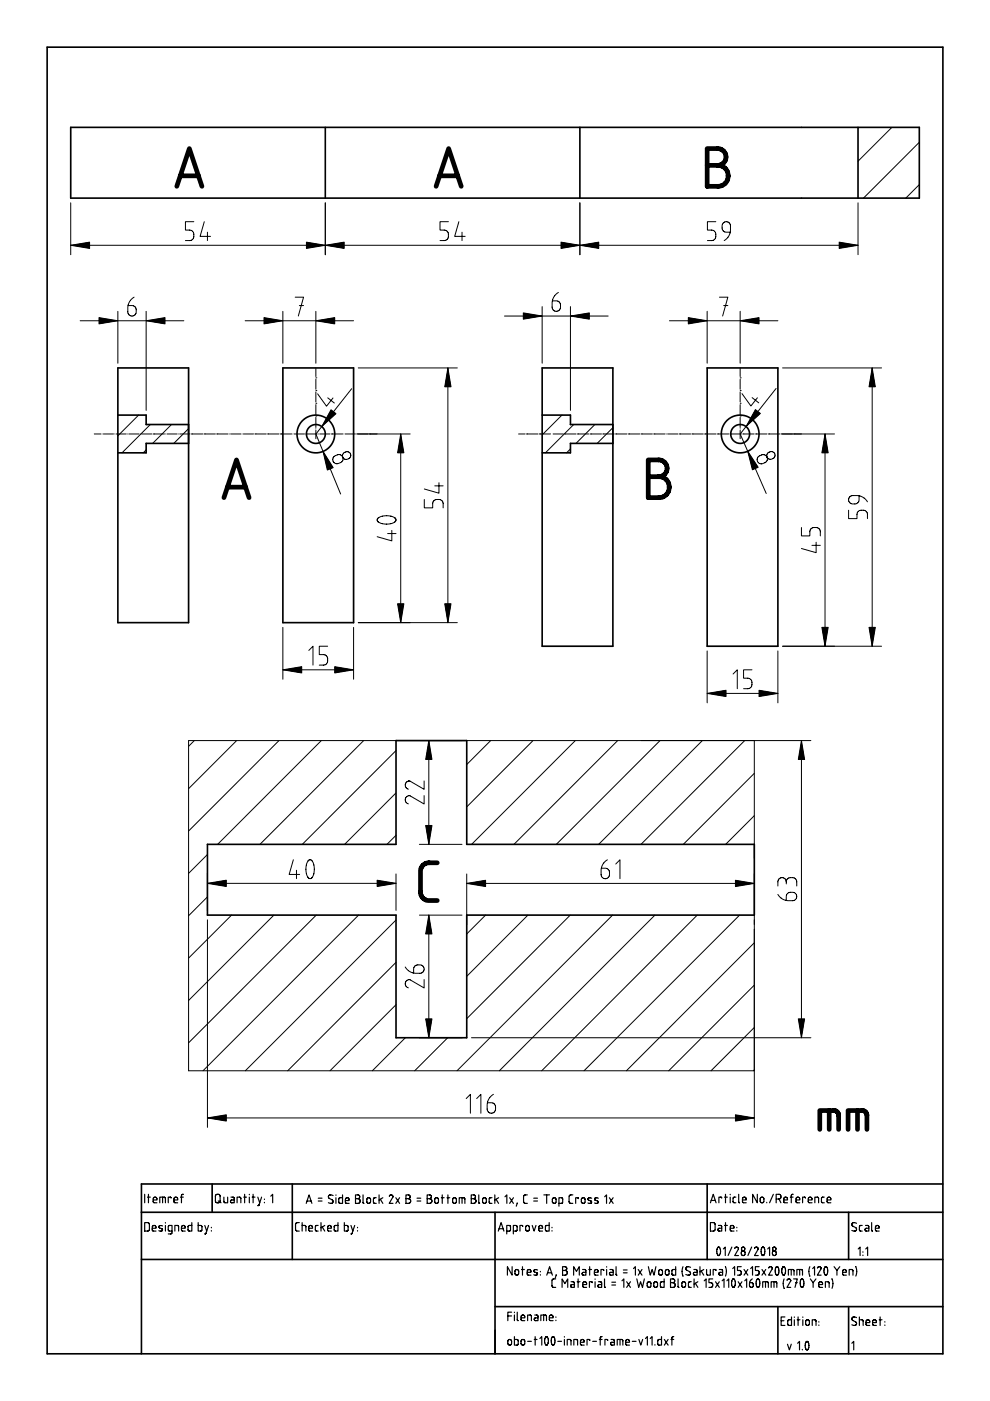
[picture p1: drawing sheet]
<svg xmlns="http://www.w3.org/2000/svg" width="210mm" height="297mm" viewBox="0 0 210 297" stroke-linecap="round" stroke-linejoin="round" font-family="sans-serif">
<g fill="none" stroke="#000" stroke-width=".35">
<path d="M10 10h189.9v277h-189.9zM15 27h179.9v15h-179.9zM69 27v15M122.9 27v15M181.9 27v15M25 78h15v54h-15zM60 78h15v54h-15zM115 78h14.9v59h-14.9zM149.9 78h15v59h-15zM25 88h6v2h9M40 94h-9v2h-6M115 88h5.9v2h9"/>
<path d="M129.9 94h-9v2h-5.9M44 179h40v-22h15v22h60.9v15h-60.9v26h-15v-26h-40zM30 257h169.9M45 251v6M62 251v16M105 257v30M149.9 251v16M179.9 257v10M199.9 251h-169.9v36M30 267h169.9M105 277h94.9M164.9 277v10"/>
<path d="M179.9 277v10"/>
<circle cx="67" cy="92" r="4"/>
<circle cx="67" cy="92" r="2"/>
<circle cx="156.9" cy="92" r="4"/>
<circle cx="156.9" cy="92" r="2"/>
</g>
<g fill="none" stroke="#000" stroke-width=".25">
<path d="M30.7 259.2h.7l.2 .3 .1 1.2-.3 .3h-.7zM30.7 253.2v1.8M31.3 253.8h.6M31.5 253.2v1.8M32.5 254.4h.8l-.2-.5-.3-.1-.2 .2-.1 .7 .2 .3h.6M33.9 259.9l-.2 .2 .1 .2M33.9 259.9h.1M33.9 259.9h.6M33.9 255v-1.2l1.1 .1 .1 1.1M34.5 253.8v1.2M35.1 259.2v.1M35.1 259.8v1.2"/>
<path d="M36.3 254l-.2-.2h-.4v1.2M36.9 254.4h.8l-.2-.5-.3-.1-.2 .2-.1 .7 .2 .3h.6M38.3 253.8h.6M38.9 253.2l-.4 .3v1.5M40.7 259.2v1.8h-.7l-.1-.3v-.7l.2-.2h.6M42 259.2v1.8h.7l.1-.3v-.7l-.2-.2h-.6M43.4 259.8l.4 1.2M44.2 259.8l-.5 1.7M45.8 253.3l.5-.1 .3 .3 .1 1.2-.3 .3h-.4l-.3-.2zM46.3 254.6l.6 .4M47.5 253.8v1l.3 .2h.5v-1.2M49 253.8h.5l.2 .3v.9l-.7-.1-.1-.2 .1-.2 .7-.1"/>
<path d="M50.3 255v-1.2l.7 .1 .1 1.1M51.7 253.8h.6M51.9 253.2v1.8M52.9 253.2v.1M52.9 253.8v1.2M53.5 253.8h.6M53.7 253.2v1.8M54.7 253.8l.4 1.2M54.9 255.5l-.2 .1M54.9 255.5h.1M55.5 253.8l-.6 1.7M56.1 254.2v.1"/>
<path d="M56.1 254.9v.1M57.4 253.6l.4-.4v1.8M63.5 259.2l-.6 .1-.2 .3v1.2l.2 .2h.6M64.1 259.8l.7 .2 .1 1M64.1 259.2v1.8M64.9 255.1l.6-1.8 .6 1.8M65.1 254.6h.9M67.5 259.8l-.5 .1-.1 .2v.8l.6 .1M67.5 254.6h.8M67.5 254h.8M68.1 259.2v1.8M68.9 259.8l-.8 .5"/>
<path d="M70.6 253.5l-.6-.2-.3 .2v.5l.8 .4 .1 .3-.3 .4-.7-.1M71.2 253.3v.1M71.2 253.9v1.2M71.7 259.2v1.8h-.7l-.1-.3v-.7l.2-.2h.6M72.6 253.3v1.8h-.6l-.2-.2 .1-.8 .2-.2h.5M73 259.2v1.8h.6l.2-.3v-.7l-.2-.2h-.6M73.2 254.5h.8l-.1-.5-.3-.1-.3 .2-.1 .8 .2 .2h.6M74.4 259.8l.4 1.2M75.2 259.8l-.5 1.7M75.4 254.1l.7 .1 .3 .4M75.9 254.1l.3-.2v-.4l-.2-.2h-.6v1.8h.7l.3-.4M76.4 254.6v.1"/>
<path d="M77 253.3v1.7l.2 .1M77.9 254.1l.4-.2 .2 .3 .1 .6-.3 .3h-.3l-.2-.2zM79.8 253.9l-.5 .1-.1 .2v.8l.6 .1M80.4 253.3v1.8M80.6 254.3l.6 .8M81.2 253.9l-.8 .5M82.5 253.6l.4-.3 .4 .3M83.3 253.7h.1M83.3 253.7l-.8 1.4h.8M83.9 253.9l.8 1.2M84.7 253.9l-.8 1.2M86.1 254.1l.7 .1 .3 .4"/>
<path d="M86.6 254.1l.3-.2v-.4l-.3-.2h-.5v1.8h.7l.3-.4M87.1 254.6v.1M88.4 254.6h.8M88.4 254h.8M90.6 254.1h.5M91.1 254.1l.3-.2v-.4l-.3-.2h-.5v1.8h.7l.3-.4M91.1 254.1l.3 .2 .2 .3M91.6 254.6v.1M92.3 254.1l.3-.2 .3 .3 .1 .6-.3 .3h-.3l-.2-.2zM93.6 253.9h.6M93.8 253.3v1.8M94.8 253.9h.6"/>
<path d="M95 253.3v1.8M96.1 254.1l.3-.2 .3 .3 .1 .6-.3 .3h-.3l-.2-.2zM97.4 255.1v-1.2l1.1 .1 .1 1.1M98 253.9v1.2M99.9 254.1l.8 .1 .2 .4M100.4 254.1l.4-.2-.1-.4-.2-.2h-.6v1.8h.8l.2-.4M100.9 254.6v.1M101.5 253.3v1.7l.2 .1M102.4 254.1l.4-.2 .3 .3v.6l-.2 .3h-.3l-.3-.2zM104.3 253.9l-.4 .1-.2 .2 .1 .8 .5 .1M104.9 253.3v1.8M105.2 254.3l.5 .8"/>
<path d="M105.7 253.9l-.8 .5M107.1 253.7l.4-.4v1.8M108.1 253.9l.8 1.2M108.9 253.9l-.8 1.2M109.7 255l-.2 .7M111.6 259.9l.3-.1 .3 .3v.6l-.2 .3h-.3l-.2-.2zM111.8 253.3l-.6 .1-.2 .3 .1 1.2 .2 .2h.5M112.8 259.8l.4 1.2 .4-1.2M113.2 254.6h.8M113.2 254h.8M115.3 253.3h1.2M115.9 253.3v1.8"/>
<path d="M116.4 259.2v1.8h-.6l-.2-.3 .1-.7 .2-.2h.5M117.2 254.1l.4-.2 .3 .3v.6l-.2 .3h-.3l-.3-.2zM118.5 255.1h.6l.2-.1v-.8l-.2-.2-.6-.1v1.8M121.5 253.3l-.6 .1-.2 .3v1.2l.2 .2h.6M122.7 254.1l-.2-.2h-.4v1.2M123.4 254.1l.3-.2 .3 .3v.6l-.2 .3h-.3l-.2-.2zM124.7 255.1h.6M124.8 254l-.1 .4 .6 .2M124.8 254h.1M124.8 254l.7 .1M125.3 255.1h.1M125.3 254.7h.1"/>
<path d="M125.3 254.7l.1 .2-.1 .2M126.1 255.1h.6M126.7 255.1h.1M126.7 254.7h.1M126.7 254.7l.1 .2-.1 .2M126.9 254.1l-.5-.1-.3 .2 .1 .2 .5 .2M128.2 253.7l.4-.4v1.8M129.2 253.9l.8 1.2M130 253.9l-.8 1.2M150.6 255l.6-1.8 .6 1.8M150.6 259.2h.7l.3 .3v1.2l-.2 .3h-.8zM150.8 254.5h.9"/>
<path d="M152.3 259.8h.5l.2 .3v.9l-.7-.1-.1-.2 .1-.2 .7-.1M153 254l-.1-.2h-.5v1.2M153.6 253.8h.6M153.6 259.8h.6M153.8 253.2v1.8M153.8 259.2v1.8M154.8 253.2v.1M154.8 253.8v1.2M156 253.8l-.4 .1-.2 .2 .1 .8 .5 .1M156.6 253.2v1.6l.2 .2M157.4 254.4h.8l-.1-.5-.3-.1-.3 .2-.1 .7 .2 .3h.6M160.6 253.2v1.8l-1-1.8v1.8"/>
<path d="M161.3 253.9l.3-.1 .3 .3 .1 .6-.3 .3h-.3l-.2-.2zM162.6 254.9v.1M164 253.2l-.8 1.8M164.6 254.2h.6M165.2 254.2l.3-.2v-.6l-.3-.2h-.6v1.8M165.2 254.2l.4 .8M166.2 254.4h.8l-.2-.5-.3-.1-.2 .2-.1 .7 .2 .3h.6M167.6 253.8h.6M168.2 253.2l-.4 .3v1.5M168.8 254.4h.8l-.2-.5-.3-.1-.2 .2-.1 .7 .2 .3h.6M170.8 254l-.2-.2h-.4v1.2M171.4 254.4h.8l-.2-.5-.3-.1-.2 .2-.1 .7 .2 .3h.6"/>
<path d="M172.8 255v-1.2l.7 .1 .1 1.1M174.8 253.8l-.5 .1-.1 .2v.8l.6 .1M175.4 254.4h.8l-.2-.5-.3-.1-.2 .2-.1 .7 .2 .3h.6M180.8 260l.7 .3 .1 .4-.3 .3-.7-.1M181.6 259.4l-.5-.2-.3 .1-.2 .4 .2 .3M182.8 259.8l-.4 .1-.2 .2 .1 .8 .5 .1M183.5 259.8h.5l.2 .3v.9l-.7-.1-.1-.2 .1-.2 .7-.1M184.8 259.2v1.6l.2 .2M32.3 260.4h.8l-.2-.5-.3-.1-.2 .2-.1 .7 .2 .3h.6M33.7 260.9l.6 .1M33.8 260.3h.1M33.8 260.3l.6 .3-.1 .4"/>
<path d="M34.3 261h.1M36.5 261h-.6l-.2-.1v-.8l.1-.2 .7-.1v1.5l-.2 .3h-.6M37.1 261v-1.2l.7 .2 .1 1M38.5 260.4h.8l-.2-.5-.3-.1-.2 .2-.1 .7 .2 .3h.6M43.7 261.5l-.3 .1M43.7 261.5h.1M44.8 260.2v.1M44.8 260.9v.1M65.5 260.4h.8l-.2-.5-.3-.1-.2 .2-.1 .7 .2 .3h.6M68.3 260.2l.6 .8M69.5 260.4h.8l-.2-.5-.3-.1-.3 .2v.7l.2 .3h.6M74.6 261.5l-.2 .1"/>
<path d="M74.6 261.5h.1M75.8 260.2v.1M75.8 260.9v.1M105.6 261l.6-1.8 .6 1.8M105.8 260.5h.9M107.4 261h.6l.2-.1v-.8l-.1-.2-.7-.1v1.8M107.7 279h.8M108.5 278.2h-.8v1.8M108.6 268.6v1.8l-1-1.8v1.8M108.8 261h.6l.2-.1v-.8l-.1-.2-.7-.1v1.8M109.1 278.2v.1M109.1 278.8v1.2"/>
<path d="M109.3 269.3l.4-.1 .2 .2 .1 .6-.3 .3h-.3l-.2-.2zM109.7 278.2v1.6l.2 .2M110.5 279.4h.8l-.2-.5-.3-.1-.2 .2-.1 .7 .2 .3h.6M110.6 269.2h.6M110.8 268.6v1.8M110.8 260l-.1-.2h-.5v1.2M111.8 269.8h.8l-.2-.5-.3-.1-.2 .1-.1 .8 .2 .2 .6 .1M113.2 270.3h.6M113.3 269.7h.1M113.3 269.7l.6 .3-.1 .3M113.4 269.2l-.2 .2 .1 .3M113.4 269.2h.1"/>
<path d="M113.4 269.2l.6 .1M113.4 278.8h.5l.2 .3v.9l-.7-.1-.1-.2 .1-.2 .7-.1M113.8 270.3h.1M114.2 260.4h.8l-.1-.5-.3-.1-.3 .2-.1 .7 .3 .3h.5M114.6 269.6v.1M114.6 270.3v.1M115.3 278.8v1.2M115.9 270.4l.6-1.8 .6 1.8M116.1 269.9h.9M116.5 279.4h.8l-.2-.5-.3-.1-.2 .2-.1 .7 .2 .3h.6M117 260.2v.1M117 260.9v.1"/>
<path d="M117.8 271.2h-.6l-.2 .4 .1 1.1 .2 .2 .5 .1M117.9 279.2v.1M117.9 279.9v.1M117.9 270.3l-.2 .7M119.2 273v-1.8l.6 1 .6-1v1.8M119.3 268.6h.6l.2 .2v.4l-.3 .2 .3 .1 .2 .2-.1 .4-.2 .2-.7 .1zM119.3 269.4h.5M121.1 271.8h.5l.2 .3v.9l-.7-.1-.1-.2 .1-.3h.7M121.6 270.4v-1.8l.6 1 .6-1v1.8M122.4 271.8h.6M122.6 271.2v1.8M123.5 269.2h.5l.2 .3v.9l-.7-.1-.1-.2 .1-.3h.7"/>
<path d="M123.6 272.4h.8l-.2-.6h-.3l-.2 .1-.1 .8 .2 .2 .6 .1M124.8 269.2h.6M125 268.6v1.8M125.6 272l-.2-.2h-.4v1.2M126 269.8h.8l-.1-.5-.3-.1-.3 .1-.1 .8 .2 .2 .6 .1M126.2 271.2v.1M126.2 271.8v1.2M126.9 271.8h.5l.2 .3v.9l-.7-.1-.1-.2 .1-.3h.7M128 269.4l-.1-.2h-.5v1.2M128.2 271.2v1.6l.2 .2M128.6 268.6v.1M128.6 269.2v1.2"/>
<path d="M129.3 269.2h.5l.2 .3v.9l-.7-.1-.1-.2 .1-.3h.7M129.7 271.9h.8M129.7 272.5h.8M130.6 268.6v1.6l.2 .2M131.9 271.6l.4-.4v1.8M132.2 269.9h.8M132.2 269.3h.8M132.9 271.8l.8 1.2M133.7 271.8l-.8 1.2M134.3 269l.4-.4v1.8M135 271.2l.4 1.8 .4-1.2 .4 1.2 .4-1.8M135.3 269.2l.8 1.2"/>
<path d="M136.1 269.2l-.8 1.2M137.3 271.9l.4-.1 .3 .2v.6l-.2 .3h-.3l-.3-.2zM137.5 268.6l.4 1.8 .4-1.2 .4 1.2 .4-1.8M138.7 271.9l.4-.1 .3 .2v.6l-.2 .3h-.3l-.3-.2zM139.8 269.3l.3-.1 .3 .2 .1 .6-.3 .3h-.3l-.2-.2zM140.8 271.2v1.8l-.6-.1-.2-.2 .1-.8 .2-.1h.5M141.2 269.3l.3-.1 .3 .2 .1 .6-.3 .3h-.3l-.2-.2zM142.2 272h.7l.3 .4M142.7 272l.3-.3v-.4l-.3-.1h-.5v1.8l.7-.1 .3-.4M143.2 272.4v.1M143.3 268.6v1.8l-.7-.1-.1-.2v-.8l.2-.1h.6M143.8 271.2v1.6l.2 .2"/>
<path d="M144.7 271.9l.3-.1 .3 .2 .1 .6-.3 .3h-.3l-.2-.2zM144.8 270.6h.1M144.8 268.6l-.2 1 .2 1M146.4 268.7l-.6-.1-.3 .1v.5l.8 .5 .1 .3-.3 .3-.7-.1M146.6 271.8h-.5l-.1 .3v.7l.6 .2M147.1 269.2h.5l.2 .3v.9l-.7-.1-.1-.2 .1-.3h.7M147.2 271.2v1.8M147.4 272.1l.6 .9M148 271.8l-.8 .5M148.4 268.6v1.8M148.7 269.5l.5 .9M149.2 269.2l-.8 .5"/>
<path d="M149.3 271.6l.4-.4v1.8M149.8 269.2v.9l.3 .3h.5v-1.2M151.1 271.2h-.8v.8h.6l.2 .4-.1 .5-.7 .1M151.7 271.8l.8 1.2M151.8 269.4l-.1-.2h-.5v1.2M152.2 264.5l-.2 .5v.7l.2 .5 .4-.1M152.2 264.5l.3-.1 .2 .5v.7l-.1 .5M152.2 264.5h.1M152.5 269.2h.5l.2 .3v.9l-.7-.1-.1-.2 .1-.3h.7M152.5 271.8l-.8 1.2M152.6 266.1h.1M153.1 271.6l.4-.4v1.8"/>
<path d="M153.4 264.8l.4-.4v1.8M153.8 268.6h.1M153.8 268.6l.2 1-.2 1M154.1 271.6l.4-.4v1.8M154.8 260.4h.8l-.1-.5-.3-.1-.3 .2-.1 .7 .2 .3h.6M155.1 272.1l.2 .7 .4 .1M155.2 264.4l-.8 1.8M155.3 271.3l-.2 .8M155.3 271.2h.3l.3 .5v.7l-.2 .5M155.3 271.2h.1M155.4 269l.4-.4v1.8M155.7 272.9h.1"/>
<path d="M155.8 264.7l.4-.3 .4 .3M156.2 260.2v.1M156.2 260.9v.1M156.5 271.8l.8 1.2M156.6 264.7h.1M156.6 264.7l-.8 1.5h.8M157.2 268.6h-.8v.8h.5l.3 .4-.2 .5-.6 .1M157.3 271.8l-.8 1.2M157.8 269.2l.8 1.2M157.9 271.6l.4-.4v1.8M158.6 269.2l-.8 1.2M159.2 269l.4-.4v1.8"/>
<path d="M159.4 264.4l-.8 1.8M159.5 271.2l-.5 .6-.1 .8 .2 .3h.4l.2-.3-.1-.5-.7-.1M160 264.7l.4-.3 .4 .3M160.3 272.1l.2 .7 .4 .1M160.5 271.3l-.2 .8M160.5 271.2h.3l.3 .5v.7l-.2 .5M160.5 271.2h.1M160.8 264.7h.1M160.8 264.7l-.8 1.5h.8M160.9 272.9h.1M161 268.6h-.8v.8h.5l.3 .4-.2 .5-.6 .1M161.6 269.2l.8 1.2"/>
<path d="M161.6 264.5h.3l.3 .6-.1 .8-.3 .3-.3-.2-.1-.5zM161.7 273v-1.2h1.1l.1 1.2M161.9 266.1h.1M162.3 271.8v1.2M162.4 269.2l-.8 1.2M162.8 264.8l.4-.4v1.8M163 268.9l.4-.3 .4 .3-.8 1.5h.8M163.5 273v-1.2h1.1l.1 1.2M164.1 271.8v1.2M164.6 268.7l-.2 .5v.7l.2 .4h.3M164.6 268.7h.3M164.6 268.7h.1"/>
<path d="M164.9 270.3h.1M165 268.7h.1M165 268.7l.2 .9-.3 .7M166 268.7l-.2 .5v.7l.2 .4h.3M166 268.7l.3-.1 .2 .5v.7l-.2 .5M166 268.7h.1M166.3 271.2a2.6 2.6 0 0 0 0 2M166.3 270.3h.1M166.4 279.2h-.8v1.8h.8M166.9 271.5l.4-.3 .4 .3-.8 1.5h.8M167.2 270.4v-1.2h1.1l.1 1.2M167.8 269.2v1.2"/>
<path d="M167.8 279.2v1.8h-.6l-.2-.3 .1-.7 .2-.2h.5M168.3 271.2h.8l-.5 1.8M168.4 279.2v.1M168.4 279.8v1.2M168.7 272h.4M169 270.4v-1.2h1.1l.1 1.2M169 279.8h.6M169.2 279.2v1.8M169.6 269.2v1.2M169.7 272.1l.2 .7 .3 .1M169.9 271.3l-.2 .8M169.9 271.2h.3l.2 .5v.7l-.2 .5"/>
<path d="M169.9 271.2h.1M170.2 279.2v.1M170.2 279.8v1.2M170.2 272.9h.1M170.9 279.9l.4-.1 .3 .3v.6l-.2 .3h-.3l-.3-.2zM171.7 270.6h.1M171.7 268.6l-.2 1 .2 1M171.8 271.2l.6 .8v1M172.3 269l.4-.4v1.8M173 271.2l-.6 .8M173.3 268.9l.5-.3 .3 .3-.8 1.5h.8M173.6 272.4h.8l-.1-.6h-.3l-.3 .1-.1 .8 .2 .2 .6 .1"/>
<path d="M174.9 268.7l-.2 .5v.7l.3 .4h.3M174.9 268.7l.3-.1 .3 .5v.7l-.2 .5M174.9 268.7h.1M175 273v-1.2l.7 .1 .1 1.1M175.3 270.3h.1M176.4 271.2h.1M176.4 271.2l.2 1-.2 1M176.8 268.6l.6 .8v1M178 268.6l-.6 .8M178.6 269.8h.8l-.1-.5-.3-.1-.3 .1-.1 .8 .3 .2 .5 .1M180 270.4v-1.2l.8 .1v1.1M180.8 280l.7 .3 .1 .4-.3 .3-.7-.1"/>
<path d="M181.5 268.6h.1M181.5 268.6l.1 1-.2 1M181.6 279.4l-.5-.2-.3 .1-.2 .4 .2 .3M182 264.8l.4-.4v1.8M182.2 279.8l.8 .2v1M182.2 279.2v1.8M183 265.4v.1M183 266.1v.1M183.6 264.8l.4-.4v1.8M185.6 260.4h.8l-.1-.5-.3-.1-.3 .2-.1 .7 .2 .3h.6M186.4 279.8h.6M186.6 279.2v1.8"/>
<path d="M107.8 284.1l.3-.1 .3 .2 .1 .7-.3 .3h-.3l-.2-.3zM109.1 283.4v1.8h.6l.2-.3-.1-.7-.2-.2h-.5M110.6 284.1l.3-.1 .3 .2 .1 .7-.3 .3h-.3l-.2-.3zM111.9 280v-1.2l.7 .1 .1 1.1M111.9 284.4h.8M113.3 284h.6M113.5 283.4v1.8M114.5 283.8l.4-.4v1.8M114.7 280v-1.2l1.1 .1 .1 1.1M115.7 283.5h.3l.3 .6-.1 .7-.3 .4-.3-.2-.1-.5zM116 285.1h.1M117.1 283.5l-.2 .5v.7l.2 .5 .3-.1"/>
<path d="M117.1 283.5l.3-.1 .2 .5v.7l-.2 .5M117.1 283.5h.1M117.4 285.1h.1M118.3 284.4h.8M119.7 283.4v.1M119.7 284v1.2M120.3 285.2v-1.2l.7 .1 .1 1.1M121.7 285.2v-1.2l.7 .1 .1 1.1M123.1 284.6h.8l-.2-.5-.3-.1-.2 .1-.1 .8 .2 .3h.6M125.1 284.2l-.2-.2h-.4v1.2M125.7 284.4h.8M127.1 284h.6"/>
<path d="M127.7 283.4l-.4 .2v1.6M128.9 284.2l-.2-.2h-.4v1.2M129.6 284h.5l.2 .3v.9l-.7-.1-.1-.2 .1-.2 .7-.1M130.9 285.2v-1.2l1.1 .1 .1 1.1M131.5 284v1.2M132.7 284.6h.8l-.2-.5-.3-.1-.2 .1-.1 .8 .2 .3h.6M134.1 284.4h.8M135.5 284l.4 1.2 .4-1.2M136.9 283.8l.4-.4v1.8M137.9 283.8l.4-.4v1.8M138.9 285.1v.1M140.3 283.4v1.8h-.7l-.1-.3v-.7l.2-.2h.6"/>
<path d="M140.9 284l.8 1.2M141.7 284l-.8 1.2M142.3 284h.6M142.9 283.4l-.4 .2v1.6M165.6 280h.6M167 285l.4 1.2 .4-1.2M169.1 284.8l.4-.4v1.8M170.1 286.1v.1M170.7 285.3l.2 .8h.4M170.9 284.5l-.2 .8M170.9 284.5l.3-.1 .3 .5v.7l-.2 .5M170.9 284.5h.1"/>
<path d="M171.3 286.1h.1M172.2 281v-1.2l.8 .2v1M173.6 280.2v.1M173.6 280.9v.1M180.6 284.8l.4-.4v1.8M183.6 280.4h.8l-.1-.5-.3-.1-.3 .2-.1 .7 .2 .3h.6M185 280.4h.8l-.1-.5-.3-.1-.3 .2-.1 .7 .2 .3h.6M187.6 280.2v.1M187.6 280.9v.1"/>
<circle cx="157.6" cy="264.8" r=".38"/>
<circle cx="157.6" cy="265.7" r=".47"/>
<circle cx="164.2" cy="264.8" r=".38"/>
<circle cx="164.2" cy="265.7" r=".47"/>
</g>
<g fill="none" stroke="#000" stroke-width=".21">
<path d="M189.1 27l-7.2 7.2M194.9 39.1l-2.8 2.9M194.9 30.2l-11.8 11.8M15 52h166.9M15 43v11M41.1 47h-1.8v1.8h.9a.89 .89 0 0 1 .9 .9v.4a.89 .89 0 0 1-.9 .9h-.9M43.3 47l-.9 3.1h2.2M44 49.2v1.8M69 43v11M95.1 47h-1.8v1.8h.9a.89 .89 0 0 1 .9 .9v.4a.89 .89 0 0 1-.9 .9h-.9M97.3 47l-.9 3.1h2.2M98 49.2v1.8"/>
<path d="M122.9 43v11M151.8 47h-1.8v1.8h.9a.89 .89 0 0 1 .9 .9v.4a.89 .89 0 0 1-.9 .9h-.9M154.8 49.2h-.8a.89 .89 0 0 1-.9-.9v-.4a.89 .89 0 0 1 .9-.9 .89 .89 0 0 1 .9 .9v.8a2.67 2.67 0 0 1-1.4 2.3M181.9 43v11M17 68h22M25 66v11M28.4 63a2.67 2.67 0 0 0-1.3 2.3v.8a.89 .89 0 0 0 .9 .9 .89 .89 0 0 0 .9-.9v-.4a.89 .89 0 0 0-.9-.9h-.8M31 66v21M52 68h23M60 66v11M62.6 63h1.8l-1.1 4M63.5 64.8h.9"/>
<path d="M67 66v11M67 78v1.8M76 78h21M95 78v54M107 67h21.9M115 65v12M118.4 62a2.67 2.67 0 0 0-1.3 2.3v.8a.89 .89 0 0 0 .8 .9 .89 .89 0 0 0 .9-.9v-.4a.89 .89 0 0 0-.9-.9h-.8M120.9 65v22M141.9 68h23M149.9 66v11M152.5 63h1.8l-1.1 4M153.4 64.8h.9"/>
<path d="M156.9 66v11M156.9 78v1.8M165.9 78h21M184.9 78v59M20 92h1.4M21.6 92h.1M21.9 92h2.2M24.3 92h.1M24.6 92h2.2M27 92h.1M27.3 92h2.2M29.4 88l-4.4 4.4"/>
<path d="M29.7 92h.1M30 92h2.2M31 95.4l-.6 .6M31.9 90l-6 6M32.4 92h.1M32.7 92h2.2M35.1 92h.1M35.4 92h2.2M36.4 90l-4 4M37.8 92h.1M38.1 92h2.2M40 90.9l-3.2 3.1"/>
<path d="M40.5 92h.1M40.8 92h2.2M43.2 92h.1M43.5 92h2.2M45.9 92h.1M46.2 92h2.2M48.6 92h.1M48.9 92h2.2M51.3 92h.1M51.6 92h2.2M54 92h.1M54.3 92h2.2"/>
<path d="M56.7 92h.1M57 92h2.2M59.4 92h.1M59.7 92h2.2M62.1 92h.1M62.4 92h2.2M64.8 92h.1M65.1 92h2.2M67 80.1h.1M67 82.8h.1M67 85.5h.1M67 88.2h.1"/>
<path d="M67 80.4v2.1M67 83.1v2.1M67 85.8v2.1M67 88.5v2.1M67 90.9h.1M67 91.2v1.8M67 92l5.2 12.7M67.3 83.5l1.9 2.6 1.4-1.7M67.5 92h.1M67.8 92h2.1M69.5 84.4l1.4 1.1M70.2 92h.1"/>
<path d="M70.5 92h2.1M70.8 96.8l.7-.4a.89 .89 0 0 1 1.2 .5 .89 .89 0 0 1-.5 1.2l-.4 .2a.89 .89 0 0 1-1.1-.4 .89 .89 0 0 1 .1-1.1zM72.9 92h.1M73.2 92h2.1M74.6 82.4l-7.6 9.6M75.6 92h.1M75.9 92h11.1M78.3 92h.1M85 92v40M110 92h1.3M111.6 92h.1M111.9 92h2.1"/>
<path d="M114.3 92h.1M114.6 92h2.1M117 92h.1M117.3 92h2.1M119.1 88l-4.1 4.2M119.7 92h.1M120 92h2.1M120.9 95.2l-.8 .8M121.6 90l-6 6M122.4 92h.1M122.7 92h2.1M125.1 92h.1"/>
<path d="M125.4 92h2.1M126.1 90l-4 4M127.8 92h.1M128.1 92h2.1M129.9 90.7l-3.3 3.3M130.5 92h.1M130.8 92h2.1M133.2 92h.1M133.5 92h2.1M135.9 92h.1M136.2 92h2.1M138.6 92h.1"/>
<path d="M138.9 92h2.1M141.3 92h.1M141.6 92h2.1M144 92h.1M144.3 92h2.1M146.7 92h.1M147 92h2.1M149.4 92h.1M149.7 92h2.1M152.1 92h.1M152.4 92h2.1M154.8 92h.1"/>
<path d="M155.1 92h2.1M156.9 80.1h.1M156.9 82.8h.1M156.9 85.5h.1M156.9 88.2h.1M156.9 80.4v2.1M156.9 83.1v2.1M156.9 85.8v2.1M156.9 88.5v2.1M156.9 90.9h.1M156.9 91.2v1.8M156.9 92l5.6 12.6"/>
<path d="M157.3 83.5l1.9 2.6 1.4-1.8M157.5 92h.1M157.8 92h2.1M159.5 84.3l1.4 1.1M160.2 92h.1M160.5 92h2.1M160.8 96.8l.7-.3a.89 .89 0 0 1 1.1 .4 .89 .89 0 0 1-.4 1.2l-.4 .2a.89 .89 0 0 1-1.1-.3 .89 .89 0 0 1 .1-1.2zM162.9 92h.1M163.1 92h2.2M164.5 82.4l-7.5 9.6M165.6 92h.1M165.8 92h11.1"/>
<path d="M168.3 92h.1M174.9 92v45M80.2 110.6h.1M82.2 113.1h1.8M83.1 112.5v2.2l-3.1-.9M83.7 109.8a3 3 0 0 0-3.7 .3l.2 .5M83.8 109.8h.1M83.8 109.8l.1 .6a3.1 3.1 0 0 1-3.7 .2M90 105.9v1.8h1.7v-.9a.89 .89 0 0 1 .9-.9h.5a.89 .89 0 0 1 .9 .9v.9M92.2 103h1.8M93.1 102.3v2.3l-3.1-.9M169.9 111.8v1.8h1.8v-.9a.89 .89 0 0 1 .9-.9h.4a.89 .89 0 0 1 .9 .9v.9"/>
<path d="M172.1 115.6h1.8M173 115v2.2l-3.1-.9M179.9 108.2v1.8h1.8v-.9a.89 .89 0 0 1 .9-.9h.4a.89 .89 0 0 1 .9 .9v.9M182.1 105.1v.9a.89 .89 0 0 1-.8 .8h-.5a.89 .89 0 0 1-.9-.8 .89 .89 0 0 1 .9-.9h.8a2.67 2.67 0 0 1 2.3 1.3M60 133v11M65.5 137.9l.9-.9v4M69.5 137h-1.8v1.8h.9a.89 .89 0 0 1 .9 .9v.4a.89 .89 0 0 1-.9 .9h-.9M75 133v11M76 132h21M149.9 138v11M164.9 138v11M165.9 137h21"/>
<path d="M41.2 157l-1.2 1.2M50.2 157l-10.2 10.2M59.2 157l-19.2 19.2M60 142h15M68.1 157l-22 22M77.1 157l-22 22M84 157h-44v70h119.9M84 159.1l-19.9 19.9M88.9 157h9.1M90.9 157v22M99 157h72.9M104 157l-5 5.1"/>
<path d="M113 157l-14 14.1M122 157l-22 22M131 157l-22 22M139.9 157l-22 22M148.9 157l-22 22M149.9 147h15M155.4 142.9l.9-.9v4M157.9 157l-22 22M159.4 142h-1.7v1.8h.8a.89 .89 0 0 1 .9 .9v.4a.89 .89 0 0 1-.9 .9h-.8M159.9 157v25M169.9 157v63M84 177.1l-2 1.9"/>
<path d="M84 168.1l-10.9 10.9M86.6 168.7a.89 .89 0 0 0-.7 .9 .89 .89 0 0 0 .7 .8M86.6 165.6a.89 .89 0 0 0-.7 .9 .89 .89 0 0 0 .7 .8M86.6 168.7h.1M86.6 165.6h.1M88.9 179h9.1M89.9 168.7v1.8l-2.9-1.8h-.4M89.9 165.6v1.8l-2.9-1.8h-.4M159.9 172.9l-6 6.1M159.9 164l-15 15M44 187.3h40M44 185.3v7.7"/>
<path d="M44 195v44M44 190.2l-4 4M44 181.2l-4 4M49.1 194l-9.1 9.1M58.1 194l-18.1 18.1M62.2 182.3l-.9 3.1h2.2M62.9 184.5v1.8M65.4 182.5h.1M65.4 182.4l.5-.1a2.98 2.98 0 0 1 0 4h-.3a3.1 3.1 0 0 1-.2-3.9zM67.1 194l-27.1 27.1M76 194l-33 33M84 185.3v7.7"/>
<path d="M84 195.1l-32 31.9M88.9 194h9.1M90.9 194v26M99 187.3h60.9M99 185.3v10.7M103 194l-4 4M111.9 194l-12.9 13M120.9 194l-21.9 22M128.8 182.3a2.67 2.67 0 0 0-1.4 2.3v.8a.89 .89 0 0 0 .9 .9 .89 .89 0 0 0 .9-.9v-.4a.89 .89 0 0 0-.9-.9h-.8M129.9 194l-33 33M130.6 183.2l.8-.9v4M138.9 194l-33 33"/>
<path d="M147.8 194l-32.9 33M156.8 194l-33 33M159.9 185.3v53.7M159.9 199.9l-27.1 27.1M164.9 189.6a2.67 2.67 0 0 0 2.3 1.4h.8a.89 .89 0 0 0 .9-.9 .89 .89 0 0 0-.9-.9h-.4a.89 .89 0 0 0-.9 .9v.8M166.7 187a.89 .89 0 0 0-.9-.9 .89 .89 0 0 0-.9 .9v.9M166.7 187a.89 .89 0 0 1 .9-.9h.4a.89 .89 0 0 1 .9 .9v.9M166.7 187v.4M84 204l-23 23M84 213l-14 14M85.9 205a2.67 2.67 0 0 0 2.3 1.4h.8a.89 .89 0 0 0 .9-.9 .89 .89 0 0 0-.9-.9h-.4a.89 .89 0 0 0-.9 .9v.8M86.6 207.7a.89 .89 0 0 0-.7 .9 .89 .89 0 0 0 .7 .8"/>
<path d="M86.6 207.7h.1M89.9 207.7v1.8l-2.9-1.8h-.4M159.9 217.8l-9.1 9.2M159.9 208.9l-18.1 18.1M44 237h115.9M85.9 220l-7 7M88.9 220h9.1M94.9 220l-7 7M98.8 232.9l.9-.9v4M100 220h71.9M101.1 232.9l.9-.9v4M104.6 232a2.67 2.67 0 0 0-1.3 2.3v.8a.89 .89 0 0 0 .9 .9 .89 .89 0 0 0 .9-.9v-.4a.89 .89 0 0 0-.9-.9h-.9"/>
<path d="M159.9 226.8l-.2 .2"/>
<circle cx="73.5" cy="96.6" r=".86"/>
<circle cx="163.4" cy="96.6" r=".86"/>
</g>
<g fill="#000">
<path d="M15 52l4-.7v1.4zM65 51.3l4 .7-4 .7zM69 52l4-.7v1.4zM118.9 51.3l4 .7-4 .7zM122.9 52l4-.7v1.4zM177.9 51.3l4 .7-4 .7zM21 67.3l4 .7-4 .7zM31 68l4-.7v1.4zM56 67.3l4 .7-4 .7zM67 68l4-.7v1.4zM95 78l.6 4h-1.3zM111 66.3l4 .7-4 .7z"/>
<path d="M120.9 67l4-.7v1.4zM145.9 67.3l4 .7-4 .7zM156.9 68l4-.7v1.4zM184.9 78l.7 4h-1.3zM70.2 86.9l1 .8-3 2.7zM68.5 95.7l2.1 3.5-1.2 .5zM85 92l.6 4h-1.3zM160.2 86.8l1 .9-3 2.7zM158.5 95.7l2.2 3.4-1.2 .5zM174.9 92l.7 4h-1.3zM84.3 128h1.3l-.6 4zM94.3 128h1.3l-.6 4z"/>
<path d="M174.3 133h1.3l-.7 4zM184.3 133h1.3l-.7 4zM60 142l4-.7v1.4zM71 141.3l4 .7-4 .7zM90.9 157l.7 4h-1.3zM149.9 147l4-.7v1.4zM160.9 146.3l4 .7-4 .7zM169.9 157l.7 4h-1.3zM90.3 175h1.3l-.7 4zM44 187.3l4-.7v1.4zM80 186.6l4 .7-4 .7zM90.9 194l.7 4h-1.3z"/>
<path d="M99 187.3l4-.7v1.4zM155.9 186.6l4 .7-4 .7zM44 237l4-.6v1.3zM90.3 216h1.3l-.7 4zM155.9 236.4l4 .6-4 .7zM169.3 216h1.3l-.7 4z"/>
</g>
<g fill="#000" stroke="#000" stroke-width=".21">
<path d="M15 52l4-.7v1.4zM65 51.3l4 .7-4 .7zM69 52l4-.7v1.4zM118.9 51.3l4 .7-4 .7zM122.9 52l4-.7v1.4zM177.9 51.3l4 .7-4 .7zM21 67.3l4 .7-4 .7zM31 68l4-.7v1.4zM56 67.3l4 .7-4 .7zM67 68l4-.7v1.4zM95 78l.6 4h-1.3zM111 66.3l4 .7-4 .7z"/>
<path d="M120.9 67l4-.7v1.4zM145.9 67.3l4 .7-4 .7zM156.9 68l4-.7v1.4zM184.9 78l.7 4h-1.3zM70.2 86.9l1 .8-3 2.7zM68.5 95.7l2.1 3.5-1.2 .5zM85 92l.6 4h-1.3zM160.2 86.8l1 .9-3 2.7zM158.5 95.7l2.2 3.4-1.2 .5zM174.9 92l.7 4h-1.3zM84.3 128h1.3l-.6 4zM94.3 128h1.3l-.6 4z"/>
<path d="M174.3 133h1.3l-.7 4zM184.3 133h1.3l-.7 4zM60 142l4-.7v1.4zM71 141.3l4 .7-4 .7zM90.9 157l.7 4h-1.3zM149.9 147l4-.7v1.4zM160.9 146.3l4 .7-4 .7zM169.9 157l.7 4h-1.3zM90.3 175h1.3l-.7 4zM44 187.3l4-.7v1.4zM80 186.6l4 .7-4 .7zM90.9 194l.7 4h-1.3z"/>
<path d="M99 187.3l4-.7v1.4zM155.9 186.6l4 .7-4 .7zM44 237l4-.6v1.3zM90.3 216h1.3l-.7 4zM155.9 236.4l4 .6-4 .7zM169.3 216h1.3l-.7 4z"/>
</g>
<g fill="none" stroke="#000" stroke-width="1">
<path d="M37.5 39.5l2.6-8 2.7 8M38.2 37.3h3.9M92.5 39.5l2.6-8 2.7 8M93.2 37.3h3.9M149.9 35.1h2.3a2.22 2.22 0 0 1 2.2 2.2 2.22 2.22 0 0 1-2.2 2.2h-2.3v-8h2.3a1.78 1.78 0 0 1 1.7 1.8 1.78 1.78 0 0 1-1.7 1.8M47.5 105.5l2.6-8 2.7 8M48.2 103.3h3.9M137.4 101.1h2.4a2.22 2.22 0 0 1 2.1 2.2 2.22 2.22 0 0 1-2.1 2.2h-2.4v-8h2.3a1.78 1.78 0 0 1 1.7 1.8 1.78 1.78 0 0 1-1.7 1.8M92.7 182.9h-1.8a1.78 1.78 0 0 0-1.7 1.8v4.5a1.78 1.78 0 0 0 1.7 1.7h1.8M173.8 239.5v-4h3a1 1 0 0 1 1 1v3M175.8 235.5v4M179.8 239.5v-4h3a1 1 0 0 1 1 1v3"/>
<path d="M181.8 235.5v4"/>
</g>
</svg>
